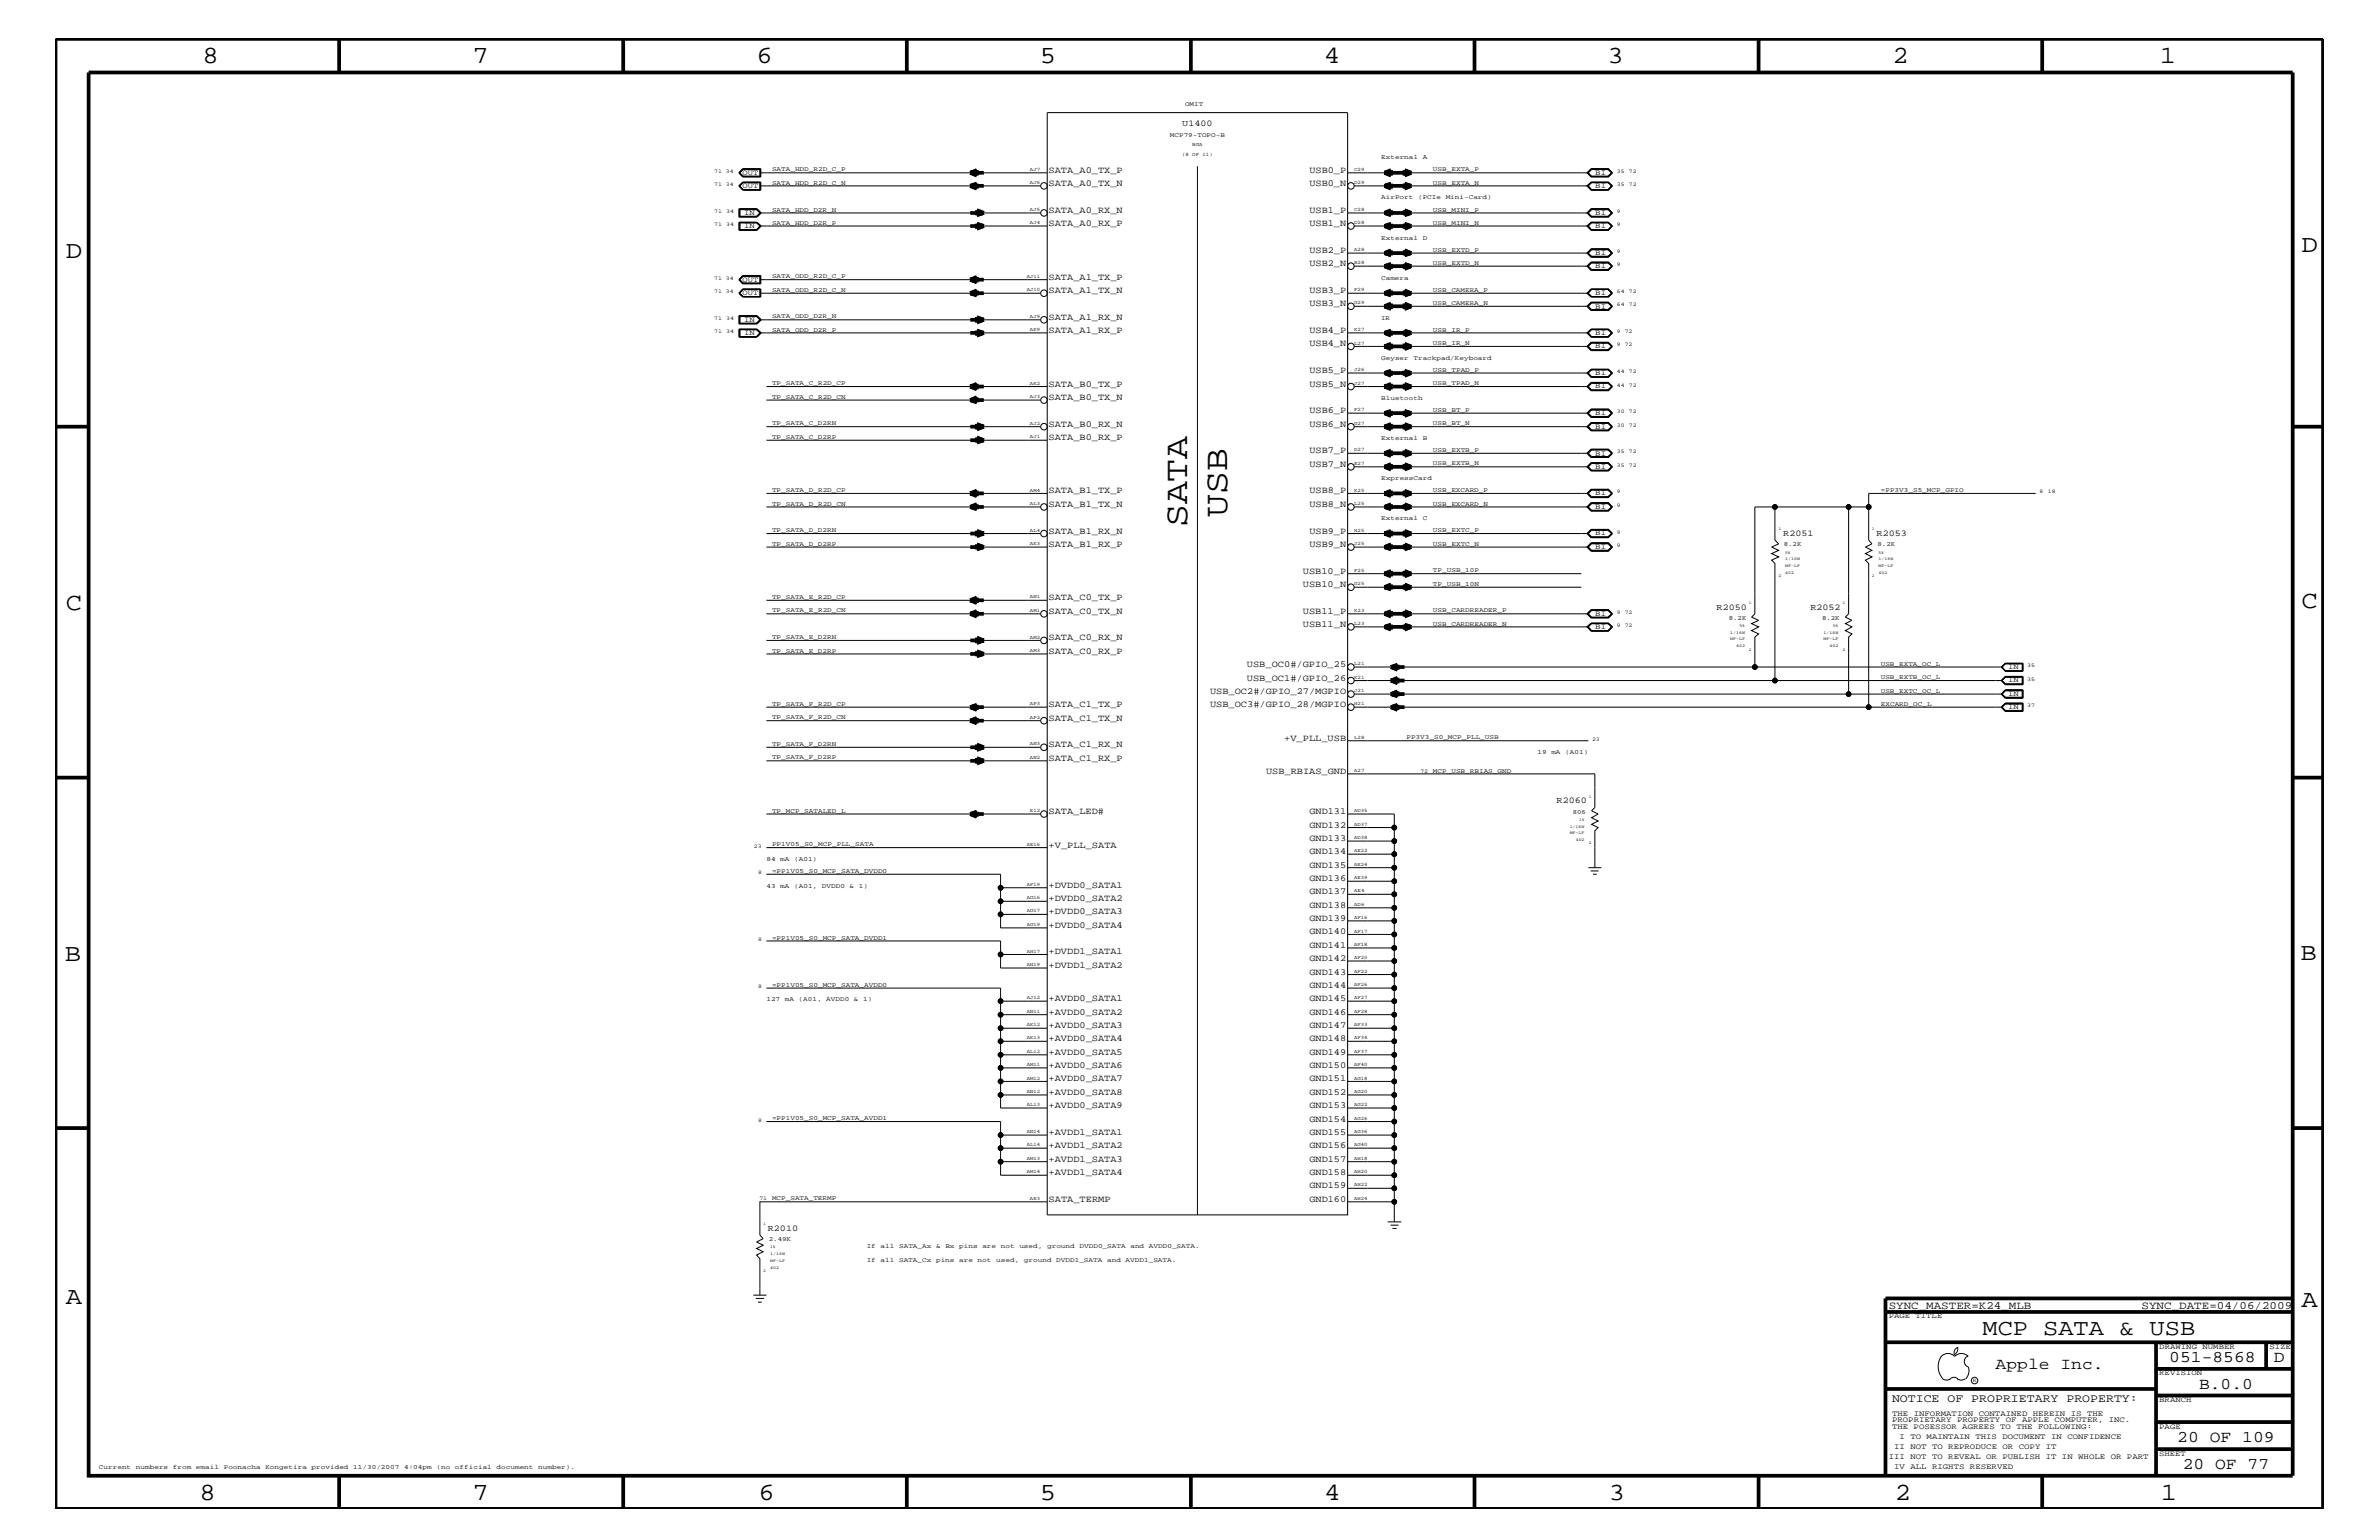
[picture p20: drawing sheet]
<svg xmlns="http://www.w3.org/2000/svg" width="432mm" height="279mm" viewBox="0 0 432 279" stroke-linecap="round" stroke-linejoin="round" font-family="sans-serif">
<defs><g id="words">
<g font-size="6.2">
<text x="215.5" y="95.6" transform="rotate(-90 215.5 95.6)">SATA</text>
<text x="222.8" y="93.8" transform="rotate(-90 222.8 93.8)">USB</text>
</g>
<g font-size="4.5">
<text x="36.7" y="11.5">8</text>
<text x="85.8" y="11.5">7</text>
<text x="137.3" y="11.5">6</text>
<text x="188.7" y="11.5">5</text>
<text x="240.3" y="11.5">4</text>
<text x="291.8" y="11.5">3</text>
<text x="343.5" y="11.5">2</text>
<text x="392" y="11.5">1</text>
<text x="11.9" y="46.8">D</text>
<text x="417.7" y="45.7">D</text>
<text x="11.9" y="110.6">C</text>
<text x="417.7" y="110.3">C</text>
<text x="11.8" y="174.3">B</text>
<text x="417.6" y="174.2">B</text>
<text x="11.9" y="236.7">A</text>
<text x="417.7" y="237.1">A</text>
<text x="36.2" y="272.1">8</text>
<text x="85.8" y="272.1">7</text>
<text x="137.7" y="272.1">6</text>
<text x="188.7" y="272.1">5</text>
<text x="240.4" y="272.1">4</text>
<text x="292" y="272.1">3</text>
<text x="343.9" y="272.1">2</text>
<text x="392.2" y="272.1">1</text>
</g>
<text font-size="4.1" x="359.8" y="242.3">MCP SATA &amp; USB</text>
<g font-size="3">
<text x="362.2" y="248.4">Apple Inc.</text>
<text x="393.7" y="247.1">051-8568</text>
<text x="399.2" y="252">B.0.0</text>
<text x="412.7" y="247.1">D</text>
<text x="395.2" y="261.6">20 OF 109</text>
<text x="396.2" y="266.6">20 OF 77</text>
</g>
<text font-size="2.1" x="343.4" y="254.4">NOTICE OF PROPRIETARY PROPERTY:</text>
<g font-size="2">
<text x="342.8" y="237.4">SYNC_MASTER=K24_MLB</text>
<text x="388.7" y="237.4">SYNC_DATE=04/06/2009</text>
</g>
<g font-size="1.7">
<text x="190.3" y="31.4">SATA_A0_TX_P</text>
<text x="190.3" y="33.7">SATA_A0_TX_N</text>
<text x="237.7" y="33.7">USB0_N</text>
<text x="237.7" y="31.4">USB0_P</text>
<text x="190.3" y="41">SATA_A0_RX_P</text>
<text x="190.3" y="38.6">SATA_A0_RX_N</text>
<text x="237.7" y="41">USB1_N</text>
<text x="237.7" y="38.6">USB1_P</text>
<text x="237.7" y="45.9">USB2_P</text>
<text x="190.3" y="50.7">SATA_A1_TX_P</text>
<text x="190.3" y="53.2">SATA_A1_TX_N</text>
<text x="237.7" y="48.3">USB2_N</text>
<text x="237.7" y="53.2">USB3_P</text>
<text x="190.3" y="58">SATA_A1_RX_N</text>
<text x="237.7" y="55.6">USB3_N</text>
<text x="190.3" y="60.4">SATA_A1_RX_P</text>
<text x="237.7" y="62.9">USB4_N</text>
<text x="237.7" y="60.4">USB4_P</text>
<text x="190.3" y="70.1">SATA_B0_TX_P</text>
<text x="237.7" y="70.1">USB5_N</text>
<text x="237.7" y="67.7">USB5_P</text>
<text x="190.3" y="77.4">SATA_B0_RX_N</text>
<text x="190.3" y="72.6">SATA_B0_TX_N</text>
<text x="237.7" y="77.4">USB6_N</text>
<text x="237.7" y="75">USB6_P</text>
<text x="190.3" y="79.9">SATA_B0_RX_P</text>
<text x="237.7" y="82.2">USB7_P</text>
<text x="190.3" y="89.5">SATA_B1_TX_P</text>
<text x="237.7" y="84.7">USB7_N</text>
<text x="237.7" y="89.5">USB8_P</text>
<text x="190.3" y="92">SATA_B1_TX_N</text>
<text x="237.7" y="92">USB8_N</text>
<text x="190.3" y="96.8">SATA_B1_RX_N</text>
<text x="190.3" y="99.3">SATA_B1_RX_P</text>
<text x="237.7" y="99.3">USB9_N</text>
<text x="237.7" y="96.8">USB9_P</text>
<text x="236.5" y="106.5">USB10_N</text>
<text x="236.5" y="104.1">USB10_P</text>
<text x="190.3" y="108.9">SATA_C0_TX_P</text>
<text x="190.3" y="111.4">SATA_C0_TX_N</text>
<text x="236.5" y="113.7">USB11_N</text>
<text x="236.5" y="111.4">USB11_P</text>
<text x="190.3" y="118.6">SATA_C0_RX_P</text>
<text x="190.3" y="116.2">SATA_C0_RX_N</text>
<text x="219.6" y="125.9">USB_OC2#/GPIO_27/MGPIO</text>
<text x="226.3" y="121">USB_OC0#/GPIO_25</text>
<text x="226.3" y="123.5">USB_OC1#/GPIO_26</text>
<text x="190.3" y="130.8">SATA_C1_TX_N</text>
<text x="190.3" y="128.3">SATA_C1_TX_P</text>
<text x="219.6" y="128.3">USB_OC3#/GPIO_28/MGPIO</text>
<text x="190.3" y="135.6">SATA_C1_RX_N</text>
<text x="233.1" y="134.4">+V_PLL_USB</text>
<text x="190.3" y="138">SATA_C1_RX_P</text>
<text x="229.8" y="140.4">USB_RBIAS_GND</text>
<text x="190.3" y="147.7">SATA_LED#</text>
<text x="237.7" y="147.7">GND131</text>
<text x="190.3" y="153.8">+V_PLL_SATA</text>
<text x="237.7" y="152.6">GND133</text>
<text x="237.7" y="155">GND134</text>
<text x="237.7" y="150.1">GND132</text>
<text x="190.3" y="161.1">+DVDD0_SATA1</text>
<text x="237.7" y="159.9">GND136</text>
<text x="237.7" y="157.4">GND135</text>
<text x="190.3" y="163.5">+DVDD0_SATA2</text>
<text x="190.3" y="165.9">+DVDD0_SATA3</text>
<text x="237.7" y="167.1">GND139</text>
<text x="237.7" y="164.7">GND138</text>
<text x="237.7" y="162.2">GND137</text>
<text x="190.3" y="168.3">+DVDD0_SATA4</text>
<text x="190.3" y="173.2">+DVDD1_SATA1</text>
<text x="237.7" y="172">GND141</text>
<text x="237.7" y="169.5">GND140</text>
<text x="190.3" y="175.6">+DVDD1_SATA2</text>
<text x="237.7" y="176.8">GND143</text>
<text x="237.7" y="179.3">GND144</text>
<text x="237.7" y="174.4">GND142</text>
<text x="190.3" y="181.6">+AVDD0_SATA1</text>
<text x="190.3" y="184.1">+AVDD0_SATA2</text>
<text x="237.7" y="184.1">GND146</text>
<text x="237.7" y="181.6">GND145</text>
<text x="190.3" y="186.5">+AVDD0_SATA3</text>
<text x="190.3" y="188.9">+AVDD0_SATA4</text>
<text x="190.3" y="191.4">+AVDD0_SATA5</text>
<text x="237.7" y="188.9">GND148</text>
<text x="237.7" y="191.4">GND149</text>
<text x="237.7" y="186.5">GND147</text>
<text x="190.3" y="193.7">+AVDD0_SATA6</text>
<text x="190.3" y="196.2">+AVDD0_SATA7</text>
<text x="237.7" y="196.2">GND151</text>
<text x="237.7" y="193.7">GND150</text>
<text x="190.3" y="198.7">+AVDD0_SATA8</text>
<text x="190.3" y="201">+AVDD0_SATA9</text>
<text x="237.7" y="201">GND153</text>
<text x="237.7" y="203.5">GND154</text>
<text x="237.7" y="198.7">GND152</text>
<text x="190.3" y="205.9">+AVDD1_SATA1</text>
<text x="190.3" y="208.3">+AVDD1_SATA2</text>
<text x="237.7" y="208.3">GND156</text>
<text x="237.7" y="205.9">GND155</text>
<text x="190.3" y="210.8">+AVDD1_SATA3</text>
<text x="190.3" y="213.2">+AVDD1_SATA4</text>
<text x="237.7" y="213.2">GND158</text>
<text x="237.7" y="215.6">GND159</text>
<text x="237.7" y="210.8">GND157</text>
<text x="190.3" y="218">SATA_TERMP</text>
<text x="237.7" y="218">GND160</text>
</g>
<g font-size="1.6">
<text x="214.6" y="22.9">U1400</text>
<text x="323.7" y="97.3">R2051</text>
<text x="340.6" y="97.3">R2053</text>
<text x="311.6" y="110.6">R2050</text>
<text x="328.6" y="110.6">R2052</text>
<text x="282.5" y="145.7">R2060</text>
<text x="139.4" y="223.4">R2010</text>
</g>
<g font-size="1.4">
<text x="134.8" y="31.7">OUT</text>
<text x="134.8" y="34.1">OUT</text>
<text x="289.6" y="31.7">BI</text>
<text x="289.6" y="34.1">BI</text>
<text x="135" y="41.4">IN</text>
<text x="135" y="39">IN</text>
<text x="289.6" y="39">BI</text>
<text x="289.6" y="41.4">BI</text>
<text x="289.6" y="46.3">BI</text>
<text x="134.8" y="51.1">OUT</text>
<text x="134.8" y="53.5">OUT</text>
<text x="289.6" y="48.7">BI</text>
<text x="289.6" y="53.5">BI</text>
<text x="135" y="58.4">IN</text>
<text x="289.6" y="56">BI</text>
<text x="135" y="60.8">IN</text>
<text x="289.6" y="60.8">BI</text>
<text x="289.6" y="63.2">BI</text>
<text x="289.6" y="68.1">BI</text>
<text x="289.6" y="70.5">BI</text>
<text x="289.6" y="75.4">BI</text>
<text x="289.6" y="77.8">BI</text>
<text x="289.6" y="82.7">BI</text>
<text x="289.6" y="85">BI</text>
<text x="289.6" y="89.9">BI</text>
<text x="289.6" y="92.3">BI</text>
<text x="289.6" y="97.1">BI</text>
<text x="289.6" y="99.6">BI</text>
<text x="289.6" y="111.7">BI</text>
<text x="289.6" y="114.2">BI</text>
<text x="364.5" y="121.4">IN</text>
<text x="364.5" y="123.8">IN</text>
<text x="364.5" y="126.3">IN</text>
<text x="364.5" y="128.7">IN</text>
<text x="342.8" y="239.2">PAGE TITLE</text>
<text x="391.9" y="244.7">DRAWING NUMBER</text>
<text x="411.9" y="244.7">SIZE</text>
<text x="391.9" y="249.5">REVISION</text>
<text x="343.4" y="256.8">THE INFORMATION CONTAINED HEREIN IS THE</text>
<text x="391.9" y="254.4">BRANCH</text>
<text x="343.4" y="259.3">THE POSESSOR AGREES TO THE FOLLOWING:</text>
<text x="343.4" y="258">PROPRIETARY PROPERTY OF APPLE COMPUTER, INC.</text>
<text x="343.8" y="262.9">II NOT TO REPRODUCE OR COPY IT</text>
<text x="344.8" y="261.1">I TO MAINTAIN THIS DOCUMENT IN CONFIDENCE</text>
<text x="391.9" y="259.3">PAGE</text>
<text x="342.8" y="264.7">III NOT TO REVEAL OR PUBLISH IT IN WHOLE OR PART</text>
<text x="343.8" y="266.6">IV ALL RIGHTS RESERVED</text>
<text x="391.9" y="264.1">SHEET</text>
</g>
<g font-size="1.2">
<text x="215.1" y="19.2">OMIT</text>
<text x="212.3" y="24.8">MCP79-TOPO-B</text>
<text x="250.7" y="28.9">External</text>
<text x="258.2" y="28.9">A</text>
<text x="140.1" y="31.1">SATA_HDD_R2D_C_P</text>
<text x="140.1" y="33.6">SATA_HDD_R2D_C_N</text>
<text x="260.1" y="33.6">USB_EXTA_N</text>
<text x="260.1" y="31.1">USB_EXTA_P</text>
<text x="140.1" y="40.8">SATA_HDD_D2R_P</text>
<text x="140.1" y="38.4">SATA_HDD_D2R_N</text>
<text x="250.7" y="36.2">AirPort</text>
<text x="257.4" y="36.2">(PCIe</text>
<text x="260.1" y="40.8">USB_MINI_N</text>
<text x="260.1" y="38.4">USB_MINI_P</text>
<text x="262.4" y="36.2">Mini-Card)</text>
<text x="250.7" y="43.5">External</text>
<text x="258.2" y="43.5">D</text>
<text x="260.1" y="45.7">USB_EXTD_P</text>
<text x="140.1" y="50.5">SATA_ODD_R2D_C_P</text>
<text x="140.1" y="52.9">SATA_ODD_R2D_C_N</text>
<text x="250.7" y="50.7">Camera</text>
<text x="260.1" y="52.9">USB_CAMERA_P</text>
<text x="260.1" y="48">USB_EXTD_N</text>
<text x="140.1" y="57.8">SATA_ODD_D2R_N</text>
<text x="250.7" y="58">IR</text>
<text x="260.1" y="55.3">USB_CAMERA_N</text>
<text x="140.1" y="60.2">SATA_ODD_D2R_P</text>
<text x="250.7" y="65.3">Geyser</text>
<text x="256.6" y="65.3">Trackpad/Keyboard</text>
<text x="260.1" y="60.2">USB_IR_P</text>
<text x="260.1" y="62.6">USB_IR_N</text>
<text x="140.1" y="69.9">TP_SATA_C_R2D_CP</text>
<text x="260.1" y="67.5">USB_TPAD_P</text>
<text x="260.1" y="69.9">USB_TPAD_N</text>
<text x="140.1" y="72.3">TP_SATA_C_R2D_CN</text>
<text x="140.1" y="77.2">TP_SATA_C_D2RN</text>
<text x="250.7" y="72.6">Bluetooth</text>
<text x="260.1" y="77.2">USB_BT_N</text>
<text x="260.1" y="74.7">USB_BT_P</text>
<text x="140.1" y="79.6">TP_SATA_C_D2RP</text>
<text x="250.7" y="79.9">External</text>
<text x="258.2" y="79.9">B</text>
<text x="260.1" y="82">USB_EXTB_P</text>
<text x="140.1" y="89.3">TP_SATA_D_R2D_CP</text>
<text x="250.7" y="87.1">ExpressCard</text>
<text x="260.1" y="84.4">USB_EXTB_N</text>
<text x="260.1" y="89.3">USB_EXCARD_P</text>
<text x="341.4" y="89.3">=PP3V3_S5_MCP_GPIO</text>
<text x="140.1" y="91.7">TP_SATA_D_R2D_CN</text>
<text x="250.7" y="94.3">External</text>
<text x="258.2" y="94.3">C</text>
<text x="260.1" y="91.7">USB_EXCARD_N</text>
<text x="140.1" y="99">TP_SATA_D_D2RP</text>
<text x="140.1" y="96.5">TP_SATA_D_D2RN</text>
<text x="260.1" y="99">USB_EXTC_N</text>
<text x="260.1" y="96.5">USB_EXTC_P</text>
<text x="323.8" y="99.1">8.2K</text>
<text x="340.8" y="99.1">8.2K</text>
<text x="260.1" y="106.3">TP_USB_10N</text>
<text x="260.1" y="103.8">TP_USB_10P</text>
<text x="140.1" y="111.1">TP_SATA_E_R2D_CN</text>
<text x="140.1" y="108.7">TP_SATA_E_R2D_CP</text>
<text x="260.1" y="111.1">USB_CARDREADER_P</text>
<text x="260.1" y="113.6">USB_CARDREADER_N</text>
<text x="313.8" y="112.5">8.2K</text>
<text x="330.7" y="112.5">8.2K</text>
<text x="140.1" y="115.9">TP_SATA_E_D2RN</text>
<text x="140.1" y="118.4">TP_SATA_E_D2RP</text>
<text x="341.4" y="125.7">USB_EXTC_OC_L</text>
<text x="341.4" y="123.2">USB_EXTB_OC_L</text>
<text x="341.4" y="120.8">USB_EXTA_OC_L</text>
<text x="140.1" y="128">TP_SATA_F_R2D_CP</text>
<text x="140.1" y="130.5">TP_SATA_F_R2D_CN</text>
<text x="341.4" y="128">EXCARD_OC_L</text>
<text x="140.1" y="135.3">TP_SATA_F_D2RN</text>
<text x="140.1" y="137.8">TP_SATA_F_D2RP</text>
<text x="255.3" y="134.1">PP3V3_S0_MCP_PLL_USB</text>
<text x="279.1" y="136.8">19</text>
<text x="281.6" y="136.8">mA</text>
<text x="284.1" y="136.8">(A01)</text>
<text x="260.1" y="140.2">MCP_USB_RBIAS_GND</text>
<text x="140.1" y="147.5">TP_MCP_SATALED_L</text>
<text x="285.5" y="147.6">806</text>
<text x="140.1" y="153.5">PP1V05_S0_MCP_PLL_SATA</text>
<text x="139.1" y="161.1">43</text>
<text x="139.1" y="156.2">84</text>
<text x="140.1" y="158.4">=PP1V05_S0_MCP_SATA_DVDD0</text>
<text x="141.6" y="161.1">mA</text>
<text x="141.6" y="156.2">mA</text>
<text x="144.1" y="161.1">(A01,</text>
<text x="144.1" y="156.2">(A01)</text>
<text x="149.2" y="161.1">DVDD0</text>
<text x="154.2" y="161.1">&amp;</text>
<text x="155.9" y="161.1">1)</text>
<text x="140.1" y="170.5">=PP1V05_S0_MCP_SATA_DVDD1</text>
<text x="140.1" y="179">=PP1V05_S0_MCP_SATA_AVDD0</text>
<text x="139.1" y="181.6">127</text>
<text x="142.4" y="181.6">mA</text>
<text x="145" y="181.6">(A01,</text>
<text x="150" y="181.6">AVDD0</text>
<text x="155" y="181.6">&amp;</text>
<text x="156.7" y="181.6">1)</text>
<text x="140.1" y="203.2">=PP1V05_S0_MCP_SATA_AVDD1</text>
<text x="140.1" y="217.8">MCP_SATA_TERMP</text>
<text x="139.5" y="225.2">2.49K</text>
<text x="157.3" y="226.5">If</text>
<text x="159.8" y="226.5">all</text>
<text x="163.2" y="226.5">SATA_Ax</text>
<text x="169.9" y="226.5">&amp;</text>
<text x="171.6" y="226.5">Bx</text>
<text x="174.1" y="226.5">pins</text>
<text x="178.3" y="226.5">are</text>
<text x="181.7" y="226.5">not</text>
<text x="185" y="226.5">used,</text>
<text x="190.1" y="226.5">ground</text>
<text x="195.9" y="226.5">DVDD0_SATA</text>
<text x="205.2" y="226.5">and</text>
<text x="208.5" y="226.5">AVDD0_SATA.</text>
<text x="157.3" y="229">If</text>
<text x="159.8" y="229">all</text>
<text x="163.2" y="229">SATA_Cx</text>
<text x="169.9" y="229">pins</text>
<text x="174.1" y="229">are</text>
<text x="177.4" y="229">not</text>
<text x="180.8" y="229">used,</text>
<text x="185.8" y="229">ground</text>
<text x="191.7" y="229">DVDD1_SATA</text>
<text x="200.9" y="229">and</text>
<text x="204.3" y="229">AVDD1_SATA.</text>
<text x="17.9" y="266.6">Current</text>
<text x="24.7" y="266.6">numbers</text>
<text x="31.4" y="266.6">from</text>
<text x="35.6" y="266.6">email</text>
<text x="40.6" y="266.6">Poonacha</text>
<text x="48.2" y="266.6">Kongetira</text>
<text x="56.6" y="266.6">provided</text>
<text x="64.1" y="266.6">11/30/2007</text>
<text x="73.3" y="266.6">4:04pm</text>
<text x="79.2" y="266.6">(no</text>
<text x="82.6" y="266.6">official</text>
<text x="90.1" y="266.6">document</text>
<text x="97.7" y="266.6">number).</text>
</g>
<g font-size="1">
<text x="129.6" y="31.4">71 34</text>
<text x="129.6" y="33.7">71 34</text>
<text x="293.5" y="31.4">35</text>
<text x="293.5" y="33.7">35</text>
<text x="295.7" y="31.4">72</text>
<text x="295.7" y="33.7">72</text>
<text x="129.6" y="41">71</text>
<text x="129.6" y="38.6">71</text>
<text x="131.8" y="41">34</text>
<text x="131.8" y="38.6">34</text>
<text x="293.5" y="38.6">9</text>
<text x="293.5" y="41">9</text>
<text x="293.5" y="45.9">9</text>
<text x="129.6" y="50.7">71 34</text>
<text x="129.6" y="53.2">71 34</text>
<text x="293.5" y="48.3">9</text>
<text x="293.5" y="53.2">64</text>
<text x="295.7" y="53.2">72</text>
<text x="129.6" y="58">71</text>
<text x="131.8" y="58">34</text>
<text x="293.5" y="55.6">64</text>
<text x="295.7" y="55.6">72</text>
<text x="129.6" y="60.4">71</text>
<text x="131.8" y="60.4">34</text>
<text x="293.5" y="60.4">9</text>
<text x="293.5" y="62.9">9</text>
<text x="294.9" y="60.4">72</text>
<text x="294.9" y="62.9">72</text>
<text x="293.5" y="67.7">44</text>
<text x="293.5" y="70.1">44</text>
<text x="295.7" y="67.7">72</text>
<text x="295.7" y="70.1">72</text>
<text x="293.5" y="75">30</text>
<text x="293.5" y="77.4">30</text>
<text x="295.7" y="75">72</text>
<text x="295.7" y="77.4">72</text>
<text x="293.5" y="82.2">35</text>
<text x="295.7" y="82.2">72</text>
<text x="293.5" y="84.7">35</text>
<text x="293.5" y="89.5">9</text>
<text x="295.7" y="84.7">72</text>
<text x="370.2" y="89.5">8</text>
<text x="371.7" y="89.5">18</text>
<text x="293.5" y="92">9</text>
<text x="293.5" y="96.8">9</text>
<text x="293.5" y="99.3">9</text>
<text x="293.5" y="111.4">9</text>
<text x="293.5" y="113.7">9</text>
<text x="294.9" y="111.4">72</text>
<text x="294.9" y="113.7">72</text>
<text x="368" y="121">35</text>
<text x="368" y="123.5">35</text>
<text x="368" y="128.3">37</text>
<text x="289" y="134.4">23</text>
<text x="257.8" y="140.2">72</text>
<text x="136.8" y="153.8">23</text>
<text x="137.6" y="158.6">8</text>
<text x="137.6" y="170.7">8</text>
<text x="137.6" y="179.3">8</text>
<text x="137.6" y="203.5">8</text>
<text x="137.8" y="217.8">71</text>
<text x="358.1" y="250.7">R</text>
</g>
<g font-size=".9">
<text x="214.5" y="28.3">(8 OF 11)</text>
<text x="216.4" y="26.5">BGA</text>
<text x="186.9" y="33.4">AJ6</text>
<text x="186.9" y="31">AJ7</text>
<text x="245.8" y="33.4">D29</text>
<text x="245.8" y="31">C29</text>
<text x="186.9" y="38.2">AJ5</text>
<text x="186.9" y="40.7">AJ4</text>
<text x="245.8" y="40.7">D28</text>
<text x="245.8" y="38.2">C28</text>
<text x="245.8" y="47.9">B28</text>
<text x="245.8" y="45.5">A28</text>
<text x="186.4" y="50.4">AJ11</text>
<text x="186.4" y="52.8">AJ10</text>
<text x="245.8" y="52.8">F29</text>
<text x="186.9" y="57.7">AJ9</text>
<text x="245.8" y="55.2">G29</text>
<text x="186.9" y="60.1">AK9</text>
<text x="245.8" y="62.5">L27</text>
<text x="245.8" y="60.1">K27</text>
<text x="186.9" y="69.8">AK2</text>
<text x="245.8" y="69.8">J27</text>
<text x="245.8" y="67.3">J26</text>
<text x="186.9" y="72.2">AJ3</text>
<text x="186.9" y="77.1">AJ2</text>
<text x="245.8" y="77.1">G27</text>
<text x="245.8" y="74.6">F27</text>
<text x="186.9" y="79.4">AJ1</text>
<text x="245.8" y="81.9">D27</text>
<text x="186.9" y="89.2">AM4</text>
<text x="245.8" y="84.4">E27</text>
<text x="245.8" y="89.2">K25</text>
<text x="186.9" y="91.6">AL3</text>
<text x="245.8" y="91.6">L25</text>
<text x="186.9" y="96.5">AL4</text>
<text x="186.9" y="98.8">AK3</text>
<text x="245.8" y="98.8">J25</text>
<text x="245.8" y="96.5">H25</text>
<text x="245.8" y="106.1">G25</text>
<text x="245.8" y="103.7">F25</text>
<text x="186.9" y="108.6">AN1</text>
<text x="186.9" y="111">AM1</text>
<text x="245.8" y="113.4">L23</text>
<text x="245.8" y="111">K23</text>
<text x="186.9" y="118.2">AM3</text>
<text x="186.9" y="115.9">AM2</text>
<text x="245.8" y="120.7">L21</text>
<text x="245.8" y="123.1">K21</text>
<text x="245.8" y="125.5">J21</text>
<text x="186.9" y="130.4">AP2</text>
<text x="186.9" y="128">AP3</text>
<text x="245.8" y="128">H21</text>
<text x="186.9" y="135.2">AN3</text>
<text x="186.9" y="137.7">AN2</text>
<text x="245.8" y="134.1">L28</text>
<text x="245.8" y="140.1">A27</text>
<text x="186.9" y="147.3">E12</text>
<text x="245.8" y="149.8">AD37</text>
<text x="245.8" y="147.3">AD35</text>
<text x="186.4" y="153.4">AE16</text>
<text x="245.8" y="152.2">AD38</text>
<text x="245.8" y="154.6">AE22</text>
<text x="186.4" y="160.7">AF19</text>
<text x="245.8" y="157.1">AE24</text>
<text x="245.8" y="159.5">AE39</text>
<text x="245.8" y="161.9">AE4</text>
<text x="186.4" y="163.1">AG16</text>
<text x="186.4" y="165.6">AG17</text>
<text x="245.8" y="166.7">AF16</text>
<text x="245.8" y="164.4">AD6</text>
<text x="186.4" y="168">AG19</text>
<text x="186.4" y="172.8">AH17</text>
<text x="245.8" y="171.6">AF18</text>
<text x="245.8" y="169.2">AF17</text>
<text x="186.4" y="175.2">AH19</text>
<text x="245.8" y="176.5">AF22</text>
<text x="245.8" y="178.8">AF26</text>
<text x="245.8" y="174">AF20</text>
<text x="186.4" y="181.3">AJ12</text>
<text x="186.4" y="183.8">AN11</text>
<text x="245.8" y="183.8">AF28</text>
<text x="245.8" y="181.3">AF27</text>
<text x="186.4" y="186.1">AK12</text>
<text x="186.4" y="188.6">AK13</text>
<text x="186.4" y="191">AL12</text>
<text x="245.8" y="188.6">AF34</text>
<text x="245.8" y="191">AF37</text>
<text x="245.8" y="186.1">AF33</text>
<text x="186.4" y="193.4">AM11</text>
<text x="186.4" y="195.9">AM12</text>
<text x="245.8" y="195.9">AG18</text>
<text x="245.8" y="193.4">AF40</text>
<text x="186.4" y="198.2">AN12</text>
<text x="186.4" y="200.7">AL13</text>
<text x="245.8" y="200.7">AG22</text>
<text x="245.8" y="203.1">AG26</text>
<text x="245.8" y="198.2">AG20</text>
<text x="186.4" y="205.5">AN14</text>
<text x="186.4" y="208">AL14</text>
<text x="245.8" y="208">AG40</text>
<text x="245.8" y="205.5">AG36</text>
<text x="186.4" y="210.4">AM13</text>
<text x="186.4" y="212.8">AM14</text>
<text x="245.8" y="212.8">AH20</text>
<text x="245.8" y="215.3">AH22</text>
<text x="245.8" y="210.4">AH18</text>
<text x="186.9" y="217.7">AE3</text>
<text x="245.8" y="217.7">AH24</text>
</g>
<g font-size=".8">
<text x="322.8" y="96.2">1</text>
<text x="324" y="100.4">5%</text>
<text x="324" y="101.6">1/16W</text>
<text x="339.8" y="96.2">1</text>
<text x="341" y="100.4">5%</text>
<text x="341" y="101.6">1/16W</text>
<text x="322.8" y="104.7">2</text>
<text x="324" y="104.1">402</text>
<text x="324" y="102.9">MF-LF</text>
<text x="339.8" y="104.7">2</text>
<text x="341" y="102.9">MF-LF</text>
<text x="341" y="104.1">402</text>
<text x="315.7" y="113.7">5%</text>
<text x="317.4" y="109.5">1</text>
<text x="332.7" y="113.7">5%</text>
<text x="334.4" y="109.5">1</text>
<text x="314" y="115">1/16W</text>
<text x="314" y="116.2">MF-LF</text>
<text x="315.1" y="117.4">402</text>
<text x="317.4" y="118.1">2</text>
<text x="331" y="115">1/16W</text>
<text x="331" y="116.2">MF-LF</text>
<text x="332.1" y="117.4">402</text>
<text x="334.4" y="118.1">2</text>
<text x="286.6" y="149">1%</text>
<text x="288.4" y="144.7">1</text>
<text x="284.9" y="151.3">MF-LF</text>
<text x="284.9" y="150.1">1/16W</text>
<text x="286" y="152.6">402</text>
<text x="288.4" y="153.2">2</text>
<text x="138.5" y="222.3">1</text>
<text x="139.8" y="226.5">1%</text>
<text x="139.8" y="227.7">1/16W</text>
<text x="138.5" y="230.7">2</text>
<text x="139.8" y="229">MF-LF</text>
<text x="139.8" y="230.2">402</text>
</g>
</g></defs>
<g fill="none" stroke="#000" stroke-width=".18">
<path d="M134.1 31.4l.8 .6M134.1 33.7l.8 .8M134.1 37.9h3.3l.8 .7-.8 .8h-3.3zM134.2 37.9v1.4h3.1M134.3 31.4l.6-.6h3v1.1h-3zM134.3 39.3v-1.3h3l.7 .6-.7 .7M134.3 38h3l.6 .6M134.8 30.6h3.3v1.5h-3.3l-.7-.7zM134.8 33h3.3v1.5h-3.3l-.7-.8zM134.9 30.7h3.1v1.3h-3.1M134.9 30.7l-.8 .7M134.9 30.7l-.7 .7 .7 .6"/>
<path d="M134.9 34.4h3.1M134.9 33l-.8 .7M134.9 33.1l-.7 .6 .7 .7M134.9 33.1h3.1M134.9 33.1l-.6 .6 .6 .7M137.3 37.9l.8 .7-.8 .7M137.9 31.4h52.2M137.9 33.7h50.9M137.9 38.6h50.9M137.9 33.1v1.3M137.9 38.6l-.6 .6h-3M138 33v1.5"/>
<path d="M190.1 20.4h54.5v200h-54.5zM217.3 30.2v190.2M244.6 31.4h43.7M244.6 38.6h43.7M245.8 33.7h42.5M288 31.4l.8-.8h3.1l.8 .8-.8 .7h-3.1zM288.2 33.7l.6-.6h3.1l.6 .6-.6 .7h-3.1zM288.3 31.4l.6-.6h2.9l.7 .6-.7 .5h-2.9zM288.3 33.7l.6-.6h2.9l.7 .6-.7 .7h-2.9zM288.8 30.7h3.1l.6 .7M288.8 30.7h3.1l.7 .7-.7 .6h-3.1M288.8 30.7l-.7 .7 .7 .6"/>
<path d="M288.8 30.7l-.6 .7 .6 .6M288.8 33h3.1l.7 .7-.7 .8h-3.1M288.8 33h3.1l.8 .7-.8 .8h-3.1M288.8 33l-.8 .7 .8 .8M288.8 33l-.7 .7 .7 .8M288.8 37.9h3.1l.7 .7-.7 .7h-3.1M288.8 37.9h3.1l.8 .7-.8 .8h-3.1l-.8-.8zM288.8 37.9l-.7 .7 .7 .7M288.9 38h2.9l.7 .6-.7 .6h-2.9l-.6-.6zM292.5 31.4l-.6 .6h-3.1M292.5 38.6l-.6-.6h-3.1l-.6 .6 .6 .7M292.5 38.6l-.6 .7h-3.1"/>
<path d="M134.1 40.3h3.3l.8 .7-.8 .8h-3.3zM134.1 57.3h3.3l.8 .7-.8 .8h-3.3zM134.1 59.7h3.3l.8 .7-.8 .8h-3.3zM134.1 50.7l.8 .7M134.1 53.2l.8 .7M134.2 40.3v1.5M134.2 59.7v1.5M134.3 50.7l.6-.5h3v1.1h-3zM134.3 57.3v1.4M134.3 57.4h3l.6 .6M134.8 50h3.3v1.5h-3.3l-.7-.8zM134.8 52.4h3.3v1.5h-3.3l-.7-.7z"/>
<path d="M134.9 50.1h3.1v1.3h-3.1M134.9 50.1l-.8 .6M134.9 50.1l-.7 .6 .7 .7M134.9 53.8h3.1M134.9 52.4l-.8 .8M134.9 52.5l-.7 .7 .7 .6M134.9 52.5h3.1M134.9 52.5l-.6 .7 .6 .6M137.3 40.4h-3v1.3h3M137.3 59.8h-3v1.3h3M137.3 40.4l.7 .6-.7 .7M137.3 40.3l.8 .7-.8 .8"/>
<path d="M137.3 57.3h-3.1v1.4h3.1M137.3 40.4l.6 .6M137.3 57.3l.7 .7-.7 .7M137.3 57.3l.8 .7-.8 .7M137.3 59.8l.7 .6-.7 .7M137.3 59.7l.8 .7-.8 .8M137.3 59.8l.6 .6M137.9 41h52.2M137.9 53.2h50.9M137.9 52.5v1.3M137.9 50.7h52.2M137.9 58h50.9"/>
<path d="M137.9 41l-.6 .7M137.9 58l-.6 .6h-3M138 52.4v1.5M244.6 45.9h43.7M244.6 53.2h43.7M245.8 41h42.5M245.8 48.3h42.5M245.8 55.6h42.5M288 48.3l.8-.8h3.1l.8 .8-.8 .8h-3.1zM288 55.6l.8-.8h3.1l.8 .8-.8 .7h-3.1zM288.1 48.3l.7-.7h3.1l.7 .7-.7 .8h-3.1zM288.2 41l.6-.6h3.1l.6 .6-.6 .7h-3.1z"/>
<path d="M288.2 48.3l.6-.6h3.1l.6 .6-.6 .7h-3.1zM288.3 41l.6-.6h2.9l.7 .6-.7 .7h-2.9zM288.3 48.3l.6-.6h2.9l.7 .6-.7 .6h-2.9zM288.8 40.3h3.1l.7 .7-.7 .8h-3.1M288.8 40.3h3.1l.8 .7-.8 .8h-3.1M288.8 40.3l-.8 .7 .8 .8M288.8 40.3l-.7 .7 .7 .8M288.8 45.2h3.1l.6 .7-.6 .6h-3.1l-.6-.6zM288.8 45.2h3.1l.7 .7-.7 .7h-3.1l-.7-.7zM288.8 45.2h3.1l.8 .7-.8 .8h-3.1l-.8-.8zM288.8 52.5h3.1l.6 .7-.6 .6h-3.1l-.6-.6zM288.8 52.4h3.1l.7 .8-.7 .7h-3.1"/>
<path d="M288.8 52.4h3.1l.8 .8-.8 .7h-3.1M288.8 52.4l-.8 .8 .8 .7M288.8 52.4l-.7 .8 .7 .7M288.8 54.9h3.1l.6 .7M288.8 54.9l-.6 .7 .6 .6h3.1l.6-.6M288.8 54.9h3.1l.7 .7-.7 .7h-3.1M288.8 54.9l-.7 .7 .7 .7M288.8 59.7h3.1l.7 .7-.7 .8h-3.1M288.8 59.7h3.1l.8 .7-.8 .8h-3.1M288.8 59.7l-.8 .7 .8 .8M288.8 59.7l-.7 .7 .7 .8M288.9 45.3h2.9l.7 .6-.7 .6h-2.9l-.6-.6z"/>
<path d="M288.9 52.5h2.9l.7 .7-.7 .6h-2.9l-.6-.6zM288.9 55h2.9l.7 .6-.7 .6h-2.9l-.6-.6zM137.9 60.4h52.2M137.9 60.4l-.6 .7M139.1 70.1h51M139.1 77.4h49.7M139.1 79.9h51M139.1 72.6h49.7M244.6 60.4h43.7M244.6 67.7h43.7M244.6 75h43.7M245.8 62.9h42.5"/>
<path d="M245.8 70.1h42.5M245.8 77.4h42.5M288 62.9l.8-.8h3.1l.8 .8-.8 .7h-3.1zM288 70.1l.8-.7h3.1l.8 .7-.8 .8h-3.1zM288 75l.8-.8h3.1l.8 .8-.8 .7h-3.1zM288 77.4l.8-.7h3.1l.8 .7-.8 .8h-3.1zM288.2 60.4l.6-.6h3.1l.6 .6-.6 .7h-3.1zM288.2 67.7l.6-.6h3.1l.6 .6-.6 .7h-3.1zM288.2 75l.6-.6h3.1l.6 .6-.6 .6h-3.1zM288.3 60.4l.6-.6h2.9l.7 .6-.7 .7h-2.9zM288.3 67.7l.6-.6h2.9l.7 .6-.7 .7h-2.9zM288.3 70.1l.6-.6h2.9l.7 .6-.7 .6h-2.9z"/>
<path d="M288.3 75l.6-.6h2.9l.7 .6-.7 .6h-2.9zM288.3 77.4l.6-.6h2.9l.7 .6-.7 .6h-2.9zM288.8 62.2h3.1l.6 .7M288.8 62.2h3.1l.7 .7-.7 .6h-3.1M288.8 62.2l-.7 .7 .7 .6M288.8 62.2l-.6 .7 .6 .6M288.8 67h3.1l.7 .7-.7 .7h-3.1M288.8 67h3.1l.8 .7-.8 .7h-3.1M288.8 67l-.8 .7 .8 .7M288.8 67l-.7 .7 .7 .7M288.8 69.5h3.1l.6 .6M288.8 69.5h3.1l.7 .6-.7 .7h-3.1"/>
<path d="M288.8 69.5l-.7 .6 .7 .7M288.8 69.5l-.6 .6 .6 .7M288.8 74.3h3.1l.7 .7-.7 .7h-3.1l-.7-.7zM288.8 76.7h3.1l.6 .7M288.8 76.7h3.1l.7 .7-.7 .7h-3.1M288.8 76.7l-.7 .7 .7 .7M288.8 76.7l-.6 .7 .6 .7M288.9 62.3h2.9l.7 .6-.7 .5h-2.9l-.6-.5zM292.5 62.9l-.6 .6h-3.1M292.5 70.1l-.6 .7h-3.1M292.5 77.4l-.6 .7h-3.1M139.1 89.5h51"/>
<path d="M139.1 92h49.7M139.1 96.8h49.7M139.1 99.3h51M244.6 82.2h43.7M244.6 89.5h43.7M244.6 96.8h43.7M245.8 84.7h42.5M245.8 92h42.5M245.8 99.3h42.5M288 82.2l.8-.7h3.1l.8 .7-.8 .8h-3.1zM288 84.7l.8-.8h3.1l.8 .8-.8 .8h-3.1zM288 89.5l.8-.7h3.1l.8 .7-.8 .8h-3.1z"/>
<path d="M288 92l.8-.8h3.1l.8 .8-.8 .7h-3.1zM288 99.3l.8-.8h3.1l.8 .8-.8 .7h-3.1zM288.3 84.7l.6-.6h2.9l.7 .6-.7 .6h-2.9zM288.3 96.8l.6-.6h2.9l.7 .6-.7 .6h-2.9zM288.8 81.6h3.1l.6 .6M288.8 81.6l-.6 .6 .6 .7h3.1l.6-.7M288.8 81.6h3.1l.7 .6-.7 .8h-3.1M288.8 81.6l-.7 .6 .7 .8M288.8 84h3.1l.6 .7M288.8 84h3.1l.7 .7-.7 .7h-3.1M288.8 84l-.7 .7 .7 .7M288.8 84l-.6 .7 .6 .7"/>
<path d="M288.8 88.8h3.1l.6 .7M288.8 88.8h3.1l.7 .7-.7 .7h-3.1M288.8 88.8l-.7 .7 .7 .7M288.8 88.8l-.6 .7 .6 .7M288.8 91.2h3.1l.7 .8-.7 .7h-3.1M288.8 91.2l-.7 .8 .7 .7M288.8 96.1h3.1l.6 .7M288.8 96.1h3.1l.7 .7-.7 .7h-3.1M288.8 96h3.1l.8 .8-.8 .8h-3.1l-.8-.8zM288.8 96.1l-.7 .7 .7 .7M288.8 96.1l-.6 .7 .6 .7M288.8 98.6h3.1l.6 .7-.6 .6h-3.1l-.6-.6z"/>
<path d="M288.8 98.5h3.1l.7 .8-.7 .6h-3.1l-.7-.6zM288.9 81.6h2.9l.7 .6-.7 .6h-2.9l-.6-.6zM288.9 88.9h2.9l.7 .6-.7 .6h-2.9l-.6-.6zM288.9 91.4h2.9l.7 .6-.7 .6h-2.9l-.6-.6zM288.9 98.7h2.9l.7 .6-.7 .6h-2.9l-.6-.6zM292.5 84.7l-.6 .7h-3.1M292.5 89.5l-.6 .7h-3.1M292.5 92l-.6-.7h-3.1l-.6 .7 .6 .7M292.5 92l-.6 .7h-3.1M292.5 96.8l-.6 .7h-3.1M322.2 92v6l.6 .7-1.2 .6 1.2 .6-1.2 .5 1.2 .6-1.2 .6 .6 .6v21.3h41.2M335.5 92v19.4l-.6 .6 1.2 .6-1.2 .5 1.2 .6-1.2 .7 1.2 .6-.6 .6v10.3"/>
<path d="M339.2 92h-20.7v19.4l-.6 .6 1.3 .6-1.3 .5 1.3 .6-1.3 .7 1.3 .6-.7 .6v5.4h44.9M369.5 89.5h-30.3v8.5l.6 .7-1.2 .6 1.2 .6-1.2 .5 1.2 .6-1.2 .6 .6 .6v26.1h24.2M139.1 108.9h51M139.1 118.6h51M139.1 111.4h49.7M139.1 116.2h49.7M244.6 104.1h42.4M244.6 111.4h43.7M245.8 113.7h42.5M245.8 106.5h41.2M288 111.4l.8-.8h3.1l.8 .8-.8 .7h-3.1zM288.2 113.7l.6-.6h3.1l.6 .6-.6 .7h-3.1z"/>
<path d="M288.3 111.4l.6-.6h2.9l.7 .6-.7 .6h-2.9zM288.3 113.7l.6-.6h2.9l.7 .6-.7 .7h-2.9zM288.8 110.7h3.1l.6 .7M288.8 110.7h3.1l.7 .7-.7 .6h-3.1M288.8 110.7l-.7 .7 .7 .6M288.8 110.7l-.6 .7 .6 .6M288.8 113.1h3.1l.7 .6-.7 .8h-3.1M288.8 113.1h3.1l.8 .6-.8 .8h-3.1M288.8 113.1l-.8 .6 .8 .8M288.8 113.1l-.7 .6 .7 .8M292.5 111.4l-.6 .6h-3.1M139.1 128.3h51"/>
<path d="M139.1 138h51M139.1 135.6h49.7M139.1 130.8h49.7M244.6 134.4h43.7M245.8 121h72.7M245.8 123.5h76.4M245.8 125.9h117.6M245.8 128.3h93.4M363.2 128.3l.8-.8h3.2v1.6h-3.2zM363.3 121l.7 .8M363.3 128.3l.7-.7h3.1v1.5M363.3 121l.7 .7"/>
<path d="M363.3 125.9l.7 .6M363.3 128.3l.7 .8M363.3 128.3l.7 .7h3.1M363.4 123.5l.6-.6h3v1.2h-3zM364 120.4l-.6 .6 .6 .7M364 126.5l-.6-.6 .6-.6h3v1.2M364 127.7l-.6 .6 .6 .6h3v-1.2M364 121.7h3.1M364 120.3l-.8 .7 .8 .8M364 120.3h3.2v1.5h-3.2M364 122.7h3.2v1.5h-3.2l-.8-.7zM364 125.2h3.2v1.5h-3.2l-.8-.8z"/>
<path d="M364 122.8h3.1v1.3h-3.1l-.7-.6zM364 120.3l-.7 .7M364 120.4h3.1M364 120.4l-.7 .6M364 126.5h3.1M364 125.2l-.7 .7M364 127.7h3.1M364 127.7l-.7 .6M367 120.4v1.3M367.1 120.3v1.5M367.1 125.2v1.4h-3.1l-.7-.7M367.1 125.3h-3.1l-.7 .6"/>
<path d="M139.1 158.6h42.5v4.9M139.1 153.8h51M139.1 147.7h49.7M244.6 140.4h44.9v6.1l-.6 .6 1.2 .6-1.2 .7 1.2 .6-1.2 .5 1.2 .6-.6 .6v6.7M244.6 159.9h8.5v2.3M244.6 157.4h8.5v2.5M244.6 155h8.5v2.4M244.6 150.1h8.5v4.9M244.6 147.7h8.5v2.4M244.6 152.6h8.5M288.3 157.4h2.4M288.7 158h1.5"/>
<path d="M289.1 158.6h.7M139.1 170.7h42.5v4.9h8.5M139.1 179.3h42.5v4.8M181.6 161.1h8.5M181.6 173.2h8.5M190.1 165.9h-8.5v2.4h8.5M190.1 163.5h-8.5v2.4M244.6 179.3h8.5v4.8M244.6 176.8h8.5v2.5M244.6 174.4h8.5v2.4M244.6 172h8.5v2.4M244.6 169.5h8.5v2.5"/>
<path d="M244.6 164.7h8.5v4.8M244.6 162.2h8.5v2.5M244.6 167.1h8.5M181.6 181.6h8.5M190.1 198.7h-8.5v2.3h8.5M190.1 196.2h-8.5v2.5M190.1 193.7h-8.5v2.5M190.1 191.4h-8.5v2.3M190.1 188.9h-8.5v2.5M190.1 186.5h-8.5v2.4M190.1 184.1h-8.5v2.4M244.6 198.7h8.5v2.3"/>
<path d="M244.6 193.7h8.5v5M244.6 191.4h8.5v2.3M244.6 186.5h8.5v4.9M244.6 184.1h8.5v2.4M244.6 181.6h8.5M244.6 188.9h8.5M244.6 196.2h8.5M139.1 203.5h42.5v2.4h8.5M181.6 210.8h8.5M181.6 205.9v7.3h8.5M181.6 208.3h8.5M190.1 218h-52.2v6.1l.6 .6-1.2 .6 1.2 .6-1.2 .6 1.2 .6-1.2 .6 .6 .7v6.6"/>
<path d="M244.6 215.6h8.5v2.4h-8.5M244.6 210.8h8.5v2.4h-8.5M244.6 205.9h8.5v2.4h-8.5M244.6 201h8.5v4.9M244.6 203.5h8.5M253.1 208.3v2.5M253.1 213.2v2.4M253.1 218v3.7M136.7 235h2.4M137.2 235.6h1.5M137.6 236.2h.7M251.9 221.7h2.4"/>
<path d="M252.4 222.3h1.4M252.7 222.9h.8M352.3 246.1a1.69 1.69 0 0 1 2.5 0 1.72 1.72 0 0 1 2.4 0M352.4 246a3.2 3.2 0 0 0 .4 4.3l.8 .1 .4-.2M354 250.2l.7-.3 .7 .3M355.2 250.2l.7 .2 .7-.2M355.3 244.4v.3a1.18 1.18 0 0 1-.6 1.1M355.4 244.4a.99 .99 0 0 0-.6 1.4M357.2 246a1.04 1.04 0 0 0-.7 1 1.04 1.04 0 0 0 .7 1M357.3 248l.1 .7a2.11 2.11 0 0 1-.6 1.5"/>
<circle cx="189.5" cy="38.6" r=".59"/>
<circle cx="189.5" cy="33.7" r=".59"/>
<circle cx="245.2" cy="33.7" r=".59"/>
<circle cx="189.5" cy="58" r=".59"/>
<circle cx="189.5" cy="53.2" r=".59"/>
<circle cx="245.2" cy="55.6" r=".59"/>
<circle cx="245.2" cy="48.3" r=".59"/>
<circle cx="245.2" cy="41" r=".59"/>
<circle cx="189.5" cy="72.6" r=".59"/>
<circle cx="189.5" cy="77.4" r=".59"/>
<circle cx="245.2" cy="62.9" r=".59"/>
<circle cx="245.2" cy="77.4" r=".59"/>
<circle cx="245.2" cy="70.1" r=".59"/>
<circle cx="189.5" cy="92" r=".59"/>
<circle cx="189.5" cy="96.8" r=".59"/>
<circle cx="245.2" cy="99.3" r=".59"/>
<circle cx="245.2" cy="92" r=".59"/>
<circle cx="245.2" cy="84.7" r=".59"/>
<circle cx="322.2" cy="92" r=".42"/>
<circle cx="335.5" cy="92" r=".42"/>
<circle cx="339.2" cy="92" r=".42"/>
<circle cx="189.5" cy="116.2" r=".59"/>
<circle cx="189.5" cy="111.4" r=".59"/>
<circle cx="245.2" cy="113.7" r=".59"/>
<circle cx="245.2" cy="106.5" r=".59"/>
<circle cx="189.5" cy="135.6" r=".59"/>
<circle cx="189.5" cy="130.8" r=".59"/>
<circle cx="245.2" cy="125.9" r=".59"/>
<circle cx="245.2" cy="128.3" r=".59"/>
<circle cx="245.2" cy="121" r=".59"/>
<circle cx="245.2" cy="123.5" r=".59"/>
<circle cx="318.5" cy="121" r=".42"/>
<circle cx="322.2" cy="123.5" r=".42"/>
<circle cx="335.5" cy="125.9" r=".42"/>
<circle cx="339.2" cy="128.3" r=".42"/>
<circle cx="189.5" cy="147.7" r=".59"/>
<circle cx="253.1" cy="157.4" r=".42"/>
<circle cx="253.1" cy="152.6" r=".42"/>
<circle cx="253.1" cy="155" r=".42"/>
<circle cx="253.1" cy="159.9" r=".42"/>
<circle cx="253.1" cy="150.1" r=".42"/>
<circle cx="181.6" cy="163.5" r=".42"/>
<circle cx="181.6" cy="173.2" r=".42"/>
<circle cx="181.6" cy="161.1" r=".42"/>
<circle cx="181.6" cy="165.9" r=".42"/>
<circle cx="253.1" cy="179.3" r=".42"/>
<circle cx="253.1" cy="172" r=".42"/>
<circle cx="253.1" cy="164.7" r=".42"/>
<circle cx="253.1" cy="162.2" r=".42"/>
<circle cx="253.1" cy="174.4" r=".42"/>
<circle cx="253.1" cy="169.5" r=".42"/>
<circle cx="253.1" cy="167.1" r=".42"/>
<circle cx="253.1" cy="176.8" r=".42"/>
<circle cx="181.6" cy="196.2" r=".42"/>
<circle cx="181.6" cy="184.1" r=".42"/>
<circle cx="181.6" cy="198.7" r=".42"/>
<circle cx="181.6" cy="181.6" r=".42"/>
<circle cx="181.6" cy="191.4" r=".42"/>
<circle cx="181.6" cy="188.9" r=".42"/>
<circle cx="181.6" cy="186.5" r=".42"/>
<circle cx="181.6" cy="193.7" r=".42"/>
<circle cx="253.1" cy="198.7" r=".42"/>
<circle cx="253.1" cy="196.2" r=".42"/>
<circle cx="253.1" cy="188.9" r=".42"/>
<circle cx="253.1" cy="181.6" r=".42"/>
<circle cx="253.1" cy="191.4" r=".42"/>
<circle cx="253.1" cy="184.1" r=".42"/>
<circle cx="253.1" cy="193.7" r=".42"/>
<circle cx="253.1" cy="186.5" r=".42"/>
<circle cx="181.6" cy="208.3" r=".42"/>
<circle cx="181.6" cy="210.8" r=".42"/>
<circle cx="181.6" cy="205.9" r=".42"/>
<circle cx="253.1" cy="208.3" r=".42"/>
<circle cx="253.1" cy="215.6" r=".42"/>
<circle cx="253.1" cy="201" r=".42"/>
<circle cx="253.1" cy="210.8" r=".42"/>
<circle cx="253.1" cy="218" r=".42"/>
<circle cx="253.1" cy="213.2" r=".42"/>
<circle cx="253.1" cy="205.9" r=".42"/>
<circle cx="253.1" cy="203.5" r=".42"/>
<circle cx="358.4" cy="250.5" r=".59"/>
</g>
<g fill="none" stroke="#000" stroke-width=".68" stroke-linecap="butt">
<path d="M10.1 7.1h411.5v266.7h-411.5zM16.1 13.2h400v254.5h-400zM61.6 7.1v6.1M113.1 7.1v6.1M164.6 7.1v6.1M216.2 7.1v6.1M267.6 7.1v6.1M319.2 7.1v6.1M370.7 7.1v6.1M176.1 31.4l1.2-.6v1.1zM176.1 33.7l1.2-.4v.9zM176.1 38.6h2.5"/>
<path d="M176.1 33.7h2.5M176.1 31.4h2.5M176.1 31.4h1.2M176.1 31.4l1.2 .3M176.1 31.4l1.2 .2M176.1 33.7l1.2 .2M176.1 33.7l1.2 .4M176.1 33.7l1.2 .3M177.3 38.1l1.3 .5-1.3 .5zM177.3 38.2l1.3 .4M177.3 38.5l1.3 .1M177.3 38.4l1.3 .2"/>
<path d="M177.3 31l-1.2 .4M177.3 31.2l-1.2 .2M177.3 31.1l-1.2 .3M177.3 33.4l-1.2 .3M177.3 33.6l-1.2 .1M178.6 38.6l-1.3 .1M178.6 38.6l-1.3 .4M178.6 38.6l-1.3 .3M251.3 31.4l1.2-.6v1.1zM251.3 33.7l1.2-.4v.9zM251.3 38.6l1.2-.5v1zM251.3 38.6l1.2 .1"/>
<path d="M251.3 38.6h4.8M251.3 38.6l1.2 .3M251.3 38.6l1.2 .4M251.3 33.7l1.2 .2M251.3 33.7h4.8M251.3 33.7l1.2 .3M251.3 33.7l1.2 .4M251.3 31.4h1.2M251.3 31.4h4.8M251.3 31.4l1.2 .2M251.3 31.4l1.2 .3M252.5 38.5l-1.2 .1"/>
<path d="M252.5 38.4l-1.2 .2M252.5 38.2l-1.2 .4M252.5 33.6l-1.2 .1M252.5 33.4l-1.2 .3M252.5 31.2l-1.2 .2M252.5 31.1l-1.2 .3M252.5 31l-1.2 .4M254.9 30.8l1.2 .6-1.2 .5zM254.9 33.3l1.2 .4-1.2 .5zM254.9 38.1l1.2 .5-1.2 .5zM254.9 38.5l1.2 .1M254.9 38.2l1.2 .4"/>
<path d="M254.9 38.4l1.2 .2M254.9 33.6l1.2 .1M254.9 33.4l1.2 .3M254.9 31.2l1.2 .2M254.9 31l1.2 .4M254.9 31.1l1.2 .3M256.1 38.6l-1.2 .1M256.1 38.6l-1.2 .3M256.1 38.6l-1.2 .4M256.1 33.7l-1.2 .2M256.1 33.7l-1.2 .3M256.1 33.7l-1.2 .4"/>
<path d="M256.1 31.4h-1.2M256.1 31.4l-1.2 .2M256.1 31.4l-1.2 .3M176.1 50.7l1.2-.5v1.1zM176.1 53.2l1.2-.5v.9zM176.1 53.2h2.5M176.1 41h2.5M176.1 58h2.5M176.1 53.2l1.2 .1M176.1 53.2l1.2 .3M176.1 53.2l1.2 .2M176.1 50.7h2.5"/>
<path d="M176.1 50.7l1.2 .1M176.1 50.7l1.2 .4M176.1 50.7l1.2 .3M177.3 40.6l1.3 .4-1.3 .5zM177.3 57.5l1.3 .5-1.3 .5zM177.3 60l1.3 .4-1.3 .5zM177.3 50.5l-1.2 .2M177.3 57.7l1.3 .3M177.3 57.9l1.3 .1M177.3 57.8l1.3 .2M177.3 52.8l-1.2 .4M177.3 53l-1.2 .2"/>
<path d="M177.3 52.9l-1.2 .3M177.3 50.4l-1.2 .3M177.3 50.7h-1.2M177.3 40.7l1.3 .3M177.3 40.9l1.3 .1M177.3 40.8l1.3 .2M178.6 58l-1.3 .1M178.6 58l-1.3 .4M178.6 58l-1.3 .3M178.6 41l-1.3 .2M178.6 41l-1.3 .4M178.6 41l-1.3 .3"/>
<path d="M251.3 41l1.2-.4v.9zM251.3 45.9l1.2-.5v.9zM251.3 48.3l1.2-.4v.9zM251.3 53.2l1.2-.5v.9zM251.3 55.6l1.2-.5v1zM251.3 55.6l1.2 .1M251.3 55.6h4.8M251.3 55.6l1.2 .2M251.3 55.6l1.2 .4M251.3 53.2l1.2 .1M251.3 53.2h4.8M251.3 53.2l1.2 .2"/>
<path d="M251.3 53.2l1.2 .3M251.3 48.3l1.2 .2M251.3 48.3h4.8M251.3 48.3l1.2 .4M251.3 45.9l1.2 .1M251.3 45.9h4.8M251.3 45.9l1.2 .3M251.3 45.9l1.2 .4M251.3 41l1.2 .2M251.3 41h4.8M251.3 41l1.2 .3M251.3 41l1.2 .4"/>
<path d="M252.5 55.5l-1.2 .1M252.5 55.3l-1.2 .3M252.5 55.2l-1.2 .4M252.5 53l-1.2 .2M252.5 52.9l-1.2 .3M252.5 52.8l-1.2 .4M252.5 48.2l-1.2 .1M252.5 48l-1.2 .3M252.5 47.9l-1.2 .4M252.5 45.7l-1.2 .2M252.5 45.5l-1.2 .4M252.5 40.9l-1.2 .1"/>
<path d="M252.5 40.8l-1.2 .2M252.5 40.7l-1.2 .3M254.9 40.6l1.2 .4-1.2 .5zM254.9 45.4l1.2 .5-1.2 .4zM254.9 47.9l1.2 .4-1.2 .5zM254.9 52.7l1.2 .5-1.2 .4zM254.9 55.1l1.2 .5-1.2 .5zM254.9 60l1.2 .4-1.2 .5zM254.9 55.5l1.2 .1M254.9 55.2l1.2 .4M254.9 55.3l1.2 .3M254.9 53l1.2 .2"/>
<path d="M254.9 52.8l1.2 .4M254.9 52.9l1.2 .3M254.9 48.2l1.2 .1M254.9 47.9l1.2 .4M254.9 48l1.2 .3M254.9 45.7l1.2 .2M254.9 45.5l1.2 .4M254.9 40.9l1.2 .1M254.9 40.7l1.2 .3M254.9 40.8l1.2 .2M256.1 55.6l-1.2 .1M256.1 55.6l-1.2 .2"/>
<path d="M256.1 55.6l-1.2 .4M256.1 53.2l-1.2 .1M256.1 53.2l-1.2 .2M256.1 53.2l-1.2 .3M256.1 48.3l-1.2 .2M256.1 48.3l-1.2 .4M256.1 45.9l-1.2 .1M256.1 45.9l-1.2 .3M256.1 45.9l-1.2 .4M256.1 41l-1.2 .2M256.1 41l-1.2 .3M256.1 41l-1.2 .4"/>
<path d="M10.1 77.4h6M176.1 70.1l1.2-.5v1zM176.1 72.6l1.2-.5v.9zM176.1 60.4h2.5M176.1 79.9h2.5M176.1 77.4h2.5M176.1 72.6h2.5M176.1 72.6l1.2 .1M176.1 72.6l1.2 .3M176.1 72.6l1.2 .2M176.1 70.1h2.5M176.1 70.1l1.2 .1"/>
<path d="M176.1 70.1l1.2 .4M176.1 70.1l1.2 .3M177.3 76.9l1.3 .5-1.3 .5zM177.3 79.4l1.3 .5-1.3 .4zM177.3 72.3l-1.2 .3M177.3 79.4l1.3 .5M177.3 79.7l1.3 .2M177.3 79.6l1.3 .3M177.3 77.1l1.3 .3M177.3 77.3l1.3 .1M177.3 77.2l1.3 .2M177.3 72.2l-1.2 .4"/>
<path d="M177.3 72.4l-1.2 .2M177.3 69.8l-1.2 .3M177.3 70l-1.2 .1M177.3 69.9l-1.2 .2M177.3 60.1l1.3 .3M177.3 60.3l1.3 .1M177.3 60.2l1.3 .2M178.6 79.9l-1.3 .1M178.6 79.9l-1.3 .3M178.6 77.4l-1.3 .1M178.6 77.4l-1.3 .4M178.6 77.4l-1.3 .3"/>
<path d="M178.6 60.4l-1.3 .2M178.6 60.4l-1.3 .4M251.3 60.4l1.2-.4v.9zM251.3 62.9l1.2-.6v1.1zM251.3 67.7l1.2-.4v.9zM251.3 70.1l1.2-.5v1zM251.3 75l1.2-.5v1zM251.3 77.4l1.2-.5v1zM251.3 67.7l1.2 .1M251.3 67.7h4.8M251.3 67.7l1.2 .2M251.3 67.7l1.2 .4"/>
<path d="M251.3 62.9l1.2 .1M251.3 62.9h4.8M251.3 62.9l1.2 .2M251.3 62.9l1.2 .3M251.3 60.4l1.2 .2M251.3 60.4h4.8M251.3 60.4l1.2 .4M251.3 77.4h4.8M251.3 70.1h4.8M251.3 77.4l1.2 .1M251.3 77.4l1.2 .3M251.3 77.4l1.2 .4"/>
<path d="M251.3 75l1.2 .1M251.3 75h4.8M251.3 75l1.2 .2M251.3 75l1.2 .4M251.3 70.1l1.2 .1M251.3 70.1l1.2 .3M251.3 70.1l1.2 .4M252.5 67.6l-1.2 .1M252.5 67.5l-1.2 .2M252.5 67.3l-1.2 .4M252.5 62.8l-1.2 .1M252.5 62.6l-1.2 .3"/>
<path d="M252.5 62.5l-1.2 .4M252.5 60.3l-1.2 .1M252.5 60.2l-1.2 .2M252.5 60.1l-1.2 .3M252.5 77.3l-1.2 .1M252.5 77.2l-1.2 .2M252.5 77.1l-1.2 .3M252.5 74.9l-1.2 .1M252.5 74.7l-1.2 .3M252.5 74.6l-1.2 .4M252.5 70l-1.2 .1M252.5 69.9l-1.2 .2"/>
<path d="M252.5 69.8l-1.2 .3M254.9 62.3l1.2 .6-1.2 .5zM254.9 67.3l1.2 .4-1.2 .5zM254.9 69.6l1.2 .5-1.2 .5zM254.9 74.5l1.2 .5-1.2 .5zM254.9 76.9l1.2 .5-1.2 .5zM254.9 67.6l1.2 .1M254.9 67.3l1.2 .4M254.9 67.5l1.2 .2M254.9 62.8l1.2 .1M254.9 62.5l1.2 .4M254.9 62.6l1.2 .3"/>
<path d="M254.9 60.3l1.2 .1M254.9 60.1l1.2 .3M254.9 60.2l1.2 .2M254.9 77.3l1.2 .1M254.9 77.1l1.2 .3M254.9 77.2l1.2 .2M254.9 74.9l1.2 .1M254.9 74.6l1.2 .4M254.9 74.7l1.2 .3M254.9 70l1.2 .1M254.9 69.8l1.2 .3M254.9 69.9l1.2 .2"/>
<path d="M256.1 67.7l-1.2 .1M256.1 67.7l-1.2 .2M256.1 67.7l-1.2 .4M256.1 62.9l-1.2 .1M256.1 62.9l-1.2 .2M256.1 62.9l-1.2 .3M256.1 60.4l-1.2 .2M256.1 60.4l-1.2 .4M256.1 75l-1.2 .2M256.1 77.4l-1.2 .1M256.1 77.4l-1.2 .3M256.1 77.4l-1.2 .4"/>
<path d="M256.1 75l-1.2 .1M256.1 75l-1.2 .4M256.1 70.1l-1.2 .1M256.1 70.1l-1.2 .3M256.1 70.1l-1.2 .4M416.1 77.4h5.5M176.1 89.5l1.2-.5v1zM176.1 92l1.2-.5v.9zM176.1 96.8h2.5M176.1 99.3h2.5M176.1 92h2.5M176.1 92l1.2 .1"/>
<path d="M176.1 92l1.2 .3M176.1 92l1.2 .2M176.1 89.5h2.5M176.1 89.5l1.2 .2M176.1 89.5l1.2 .4M176.1 89.5l1.2 .3M177.3 96.3l1.3 .5-1.3 .5zM177.3 98.7l1.3 .6-1.3 .4zM177.3 98.8l1.3 .5M177.3 99.1l1.3 .2M177.3 99l1.3 .3M177.3 96.5l1.3 .3"/>
<path d="M177.3 96.7l1.3 .1M177.3 91.6l-1.2 .4M177.3 91.8l-1.2 .2M177.3 91.7l-1.2 .3M177.3 89.2l-1.2 .3M177.3 89.4l-1.2 .1M177.3 89.3l-1.2 .2M178.6 99.3h-1.3M178.6 99.3l-1.3 .3M178.6 99.3l-1.3 .2M178.6 96.8l-1.3 .1M178.6 96.8l-1.3 .3"/>
<path d="M251.3 82.2l1.2-.5v1zM251.3 84.7l1.2-.5v1zM251.3 89.5l1.2-.5v1zM251.3 92l1.2-.5v.9zM251.3 96.8l1.2-.5v1zM251.3 99.3l1.2-.6v1zM251.3 96.8l1.2 .1M251.3 96.8h4.8M251.3 96.8l1.2 .3M251.3 99.3h4.8M251.3 92h4.8M251.3 89.5h4.8"/>
<path d="M251.3 99.3h1.2M251.3 99.3l1.2 .2M251.3 99.3l1.2 .3M251.3 92l1.2 .1M251.3 92l1.2 .2M251.3 92l1.2 .3M251.3 89.5l1.2 .2M251.3 89.5l1.2 .3M251.3 89.5l1.2 .4M251.3 82.2l1.2 .2M251.3 82.2h4.8M251.3 82.2l1.2 .3"/>
<path d="M251.3 82.2l1.2 .5M251.3 84.7l1.2 .1M251.3 84.7h4.8M251.3 84.7l1.2 .2M251.3 84.7l1.2 .3M252.5 96.7l-1.2 .1M252.5 96.5l-1.2 .3M252.5 99.1l-1.2 .2M252.5 99l-1.2 .3M252.5 98.8l-1.2 .5M252.5 91.8l-1.2 .2M252.5 91.7l-1.2 .3"/>
<path d="M252.5 91.6l-1.2 .4M252.5 89.4l-1.2 .1M252.5 89.3l-1.2 .2M252.5 89.2l-1.2 .3M252.5 82.2h-1.2M252.5 82l-1.2 .2M252.5 81.9l-1.2 .3M252.5 84.5l-1.2 .2M252.5 84.4l-1.2 .3M254.9 81.7l1.2 .5-1.2 .5zM254.9 84.2l1.2 .5-1.2 .5zM254.9 89l1.2 .5-1.2 .5z"/>
<path d="M254.9 91.5l1.2 .5-1.2 .4zM254.9 96.3l1.2 .5-1.2 .5zM254.9 98.7l1.2 .6-1.2 .4zM254.9 96.7l1.2 .1M254.9 96.5l1.2 .3M254.9 99.1l1.2 .2M254.9 98.8l1.2 .5M254.9 99l1.2 .3M254.9 91.8l1.2 .2M254.9 91.6l1.2 .4M254.9 91.7l1.2 .3M254.9 89.4l1.2 .1"/>
<path d="M254.9 89.2l1.2 .3M254.9 89.3l1.2 .2M254.9 82.2h1.2M254.9 81.9l1.2 .3M254.9 82l1.2 .2M254.9 84.5l1.2 .2M254.9 84.4l1.2 .3M256.1 96.8l-1.2 .1M256.1 96.8l-1.2 .3M256.1 99.3h-1.2M256.1 99.3l-1.2 .2M256.1 99.3l-1.2 .3"/>
<path d="M256.1 92l-1.2 .1M256.1 92l-1.2 .2M256.1 92l-1.2 .3M256.1 89.5l-1.2 .2M256.1 89.5l-1.2 .3M256.1 89.5l-1.2 .4M256.1 82.2l-1.2 .2M256.1 82.2l-1.2 .3M256.1 82.2l-1.2 .5M256.1 84.7l-1.2 .1M256.1 84.7l-1.2 .2M256.1 84.7l-1.2 .3"/>
<path d="M176.1 111.4h2.5M176.1 108.9l1.2-.5v1zM176.1 111.4l1.2-.5v1zM176.1 118.6h2.5M176.1 111.4h1.2M176.1 111.4l1.2 .3M176.1 111.4l1.2 .2M176.1 116.2h2.5M176.1 108.9h2.5M176.1 108.9l1.2 .2M176.1 108.9l1.2 .4M176.1 108.9l1.2 .3"/>
<path d="M177.3 115.7l1.3 .5-1.3 .5zM177.3 118.1l1.3 .5-1.3 .5zM177.3 118.2l1.3 .4M177.3 118.5l1.3 .1M177.3 118.4l1.3 .2M177.3 111l-1.2 .4M177.3 111.2l-1.2 .2M177.3 111.1l-1.2 .3M177.3 115.9l1.3 .3M177.3 116.1l1.3 .1M177.3 108.6l-1.2 .3M177.3 108.8l-1.2 .1"/>
<path d="M177.3 108.7l-1.2 .2M178.6 118.6l-1.3 .1M178.6 118.6l-1.3 .4M178.6 118.6l-1.3 .3M178.6 116.2l-1.3 .2M178.6 116.2l-1.3 .3M251.3 111.4h1.2M251.3 104.1l1.2-.5v1zM251.3 106.5l1.2-.5v1zM251.3 111.4l1.2-.5v1zM251.3 113.7l1.2-.4v.9zM251.3 111.4h4.8"/>
<path d="M251.3 111.4l1.2 .2M251.3 111.4l1.2 .3M251.3 106.5l1.2 .1M251.3 106.5h4.8M251.3 106.5l1.2 .2M251.3 106.5l1.2 .4M251.3 113.7l1.2 .2M251.3 113.7h4.8M251.3 113.7l1.2 .3M251.3 113.7l1.2 .5M251.3 104.1l1.2 .1M251.3 104.1h4.8"/>
<path d="M251.3 104.1l1.2 .2M251.3 104.1l1.2 .3M252.5 111.2l-1.2 .2M252.5 111.1l-1.2 .3M252.5 111l-1.2 .4M252.5 106.4l-1.2 .1M252.5 106.3l-1.2 .2M252.5 106.1l-1.2 .4M252.5 113.7h-1.2M252.5 113.6l-1.2 .1M252.5 113.4l-1.2 .3M252.5 104l-1.2 .1"/>
<path d="M252.5 103.8l-1.2 .3M252.5 103.7l-1.2 .4M254.9 111.2l1.2 .2M254.9 103.6l1.2 .5-1.2 .5zM254.9 106l1.2 .5-1.2 .5zM254.9 110.9l1.2 .5-1.2 .5zM254.9 113.3l1.2 .4-1.2 .5zM254.9 111l1.2 .4M254.9 111.1l1.2 .3M254.9 106.4l1.2 .1M254.9 106.1l1.2 .4M254.9 106.3l1.2 .2"/>
<path d="M254.9 113.7h1.2M254.9 113.4l1.2 .3M254.9 113.6l1.2 .1M254.9 104l1.2 .1M254.9 103.7l1.2 .4M254.9 103.8l1.2 .3M256.1 111.4h-1.2M256.1 111.4l-1.2 .2M256.1 111.4l-1.2 .3M256.1 106.5l-1.2 .1M256.1 106.5l-1.2 .2M256.1 106.5l-1.2 .4"/>
<path d="M256.1 113.7l-1.2 .2M256.1 113.7l-1.2 .3M256.1 113.7l-1.2 .5M256.1 104.1l-1.2 .1M256.1 104.1l-1.2 .2M256.1 104.1l-1.2 .3M176.1 128.3l1.2-.4v.9zM176.1 130.8l1.2-.6v1.1zM176.1 138h2.5M176.1 135.6h2.5M176.1 130.8h2.5M176.1 130.8h1.2"/>
<path d="M176.1 130.8l1.2 .3M176.1 130.8l1.2 .2M176.1 128.3h2.5M176.1 128.3l1.2 .2M176.1 128.3l1.2 .4M176.1 128.3l1.2 .3M177.3 135.1l1.3 .5-1.3 .5zM177.3 137.5l1.3 .5-1.3 .5zM177.3 137.7l1.3 .3M177.3 137.9l1.3 .1M177.3 137.8l1.3 .2M177.3 135.2l1.3 .4"/>
<path d="M177.3 135.5l1.3 .1M177.3 135.3l1.3 .3M177.3 130.5l-1.2 .3M177.3 130.4l-1.2 .4M177.3 130.7l-1.2 .1M177.3 128l-1.2 .3M177.3 128.2l-1.2 .1M178.6 138l-1.3 .1M178.6 138l-1.3 .4M178.6 138l-1.3 .3M178.6 135.6l-1.3 .1M178.6 135.6l-1.3 .4"/>
<path d="M178.6 135.6l-1.3 .2M252.5 123.5h2.4M252.5 121l1.2-.4v.9zM252.5 123.5l1.2-.5v1zM252.5 125.9l1.2-.5v1zM252.5 128.3l1.2-.4v.9zM252.5 123.5l1.2 .1M252.5 123.5l1.2 .3M252.5 123.5l1.2 .2M252.5 128.3h2.4M252.5 125.9h2.4M252.5 125.9l1.2 .1"/>
<path d="M252.5 125.9l1.2 .4M252.5 125.9l1.2 .3M252.5 128.3l1.2 .2M252.5 128.3l1.2 .4M252.5 128.3l1.2 .3M252.5 121h2.4M252.5 121l1.2 .2M252.5 121l1.2 .4M252.5 121l1.2 .3M253.7 123.1l-1.2 .4M253.7 123.4l-1.2 .1M253.7 123.2l-1.2 .3"/>
<path d="M253.7 125.5l-1.2 .4M253.7 125.8l-1.2 .1M253.7 125.7l-1.2 .2M253.7 128l-1.2 .3M253.7 128.2l-1.2 .1M253.7 120.7l-1.2 .3M253.7 120.9l-1.2 .1M253.7 120.8l-1.2 .2M10.1 141.1h6M176.1 147.7h2.5M176.1 147.7l1.2-.4v.9zM176.1 147.7l1.2 .2"/>
<path d="M176.1 147.7l1.2 .4M177.3 147.3l-1.2 .4M177.3 147.6l-1.2 .1M177.3 147.5l-1.2 .2M416.1 141.1h5.5M10.1 204.7h6M416.1 204.7h5.5M342.2 238h73.9M416.1 235.6h-73.9v32.1M342.2 243.5h73.9M342.2 252h49.1M391.3 243.5v24.2"/>
<path d="M391.3 258h24.8M391.3 253.2h24.8M391.3 248.4h24.8M411.3 243.5v4.9M61.6 267.7v6.1M113.1 267.7v6.1M164.6 267.7v6.1M216.2 268v5.8M267.6 267.7v6.1M319.2 267.7v6.1M370.7 267.7v6.1M391.3 262.9h24.8"/>
</g>
<g fill="#000">
<circle cx="322.2" cy="92" r=".42"/>
<circle cx="335.5" cy="92" r=".42"/>
<circle cx="339.2" cy="92" r=".42"/>
<circle cx="318.5" cy="121" r=".42"/>
<circle cx="322.2" cy="123.5" r=".42"/>
<circle cx="335.5" cy="125.9" r=".42"/>
<circle cx="339.2" cy="128.3" r=".42"/>
<circle cx="253.1" cy="157.4" r=".42"/>
<circle cx="253.1" cy="152.6" r=".42"/>
<circle cx="253.1" cy="155" r=".42"/>
<circle cx="253.1" cy="159.9" r=".42"/>
<circle cx="253.1" cy="150.1" r=".42"/>
<circle cx="181.6" cy="163.5" r=".42"/>
<circle cx="181.6" cy="173.2" r=".42"/>
<circle cx="181.6" cy="161.1" r=".42"/>
<circle cx="181.6" cy="165.9" r=".42"/>
<circle cx="253.1" cy="179.3" r=".42"/>
<circle cx="253.1" cy="172" r=".42"/>
<circle cx="253.1" cy="164.7" r=".42"/>
<circle cx="253.1" cy="162.2" r=".42"/>
<circle cx="253.1" cy="174.4" r=".42"/>
<circle cx="253.1" cy="169.5" r=".42"/>
<circle cx="253.1" cy="167.1" r=".42"/>
<circle cx="253.1" cy="176.8" r=".42"/>
<circle cx="181.6" cy="196.2" r=".42"/>
<circle cx="181.6" cy="184.1" r=".42"/>
<circle cx="181.6" cy="198.7" r=".42"/>
<circle cx="181.6" cy="181.6" r=".42"/>
<circle cx="181.6" cy="191.4" r=".42"/>
<circle cx="181.6" cy="188.9" r=".42"/>
<circle cx="181.6" cy="186.5" r=".42"/>
<circle cx="181.6" cy="193.7" r=".42"/>
<circle cx="253.1" cy="198.7" r=".42"/>
<circle cx="253.1" cy="196.2" r=".42"/>
<circle cx="253.1" cy="188.9" r=".42"/>
<circle cx="253.1" cy="181.6" r=".42"/>
<circle cx="253.1" cy="191.4" r=".42"/>
<circle cx="253.1" cy="184.1" r=".42"/>
<circle cx="253.1" cy="193.7" r=".42"/>
<circle cx="253.1" cy="186.5" r=".42"/>
<circle cx="181.6" cy="208.3" r=".42"/>
<circle cx="181.6" cy="210.8" r=".42"/>
<circle cx="181.6" cy="205.9" r=".42"/>
<circle cx="253.1" cy="208.3" r=".42"/>
<circle cx="253.1" cy="215.6" r=".42"/>
<circle cx="253.1" cy="201" r=".42"/>
<circle cx="253.1" cy="210.8" r=".42"/>
<circle cx="253.1" cy="218" r=".42"/>
<circle cx="253.1" cy="213.2" r=".42"/>
<circle cx="253.1" cy="205.9" r=".42"/>
<circle cx="253.1" cy="203.5" r=".42"/>
</g>
<use href="#words"/>
</svg>
